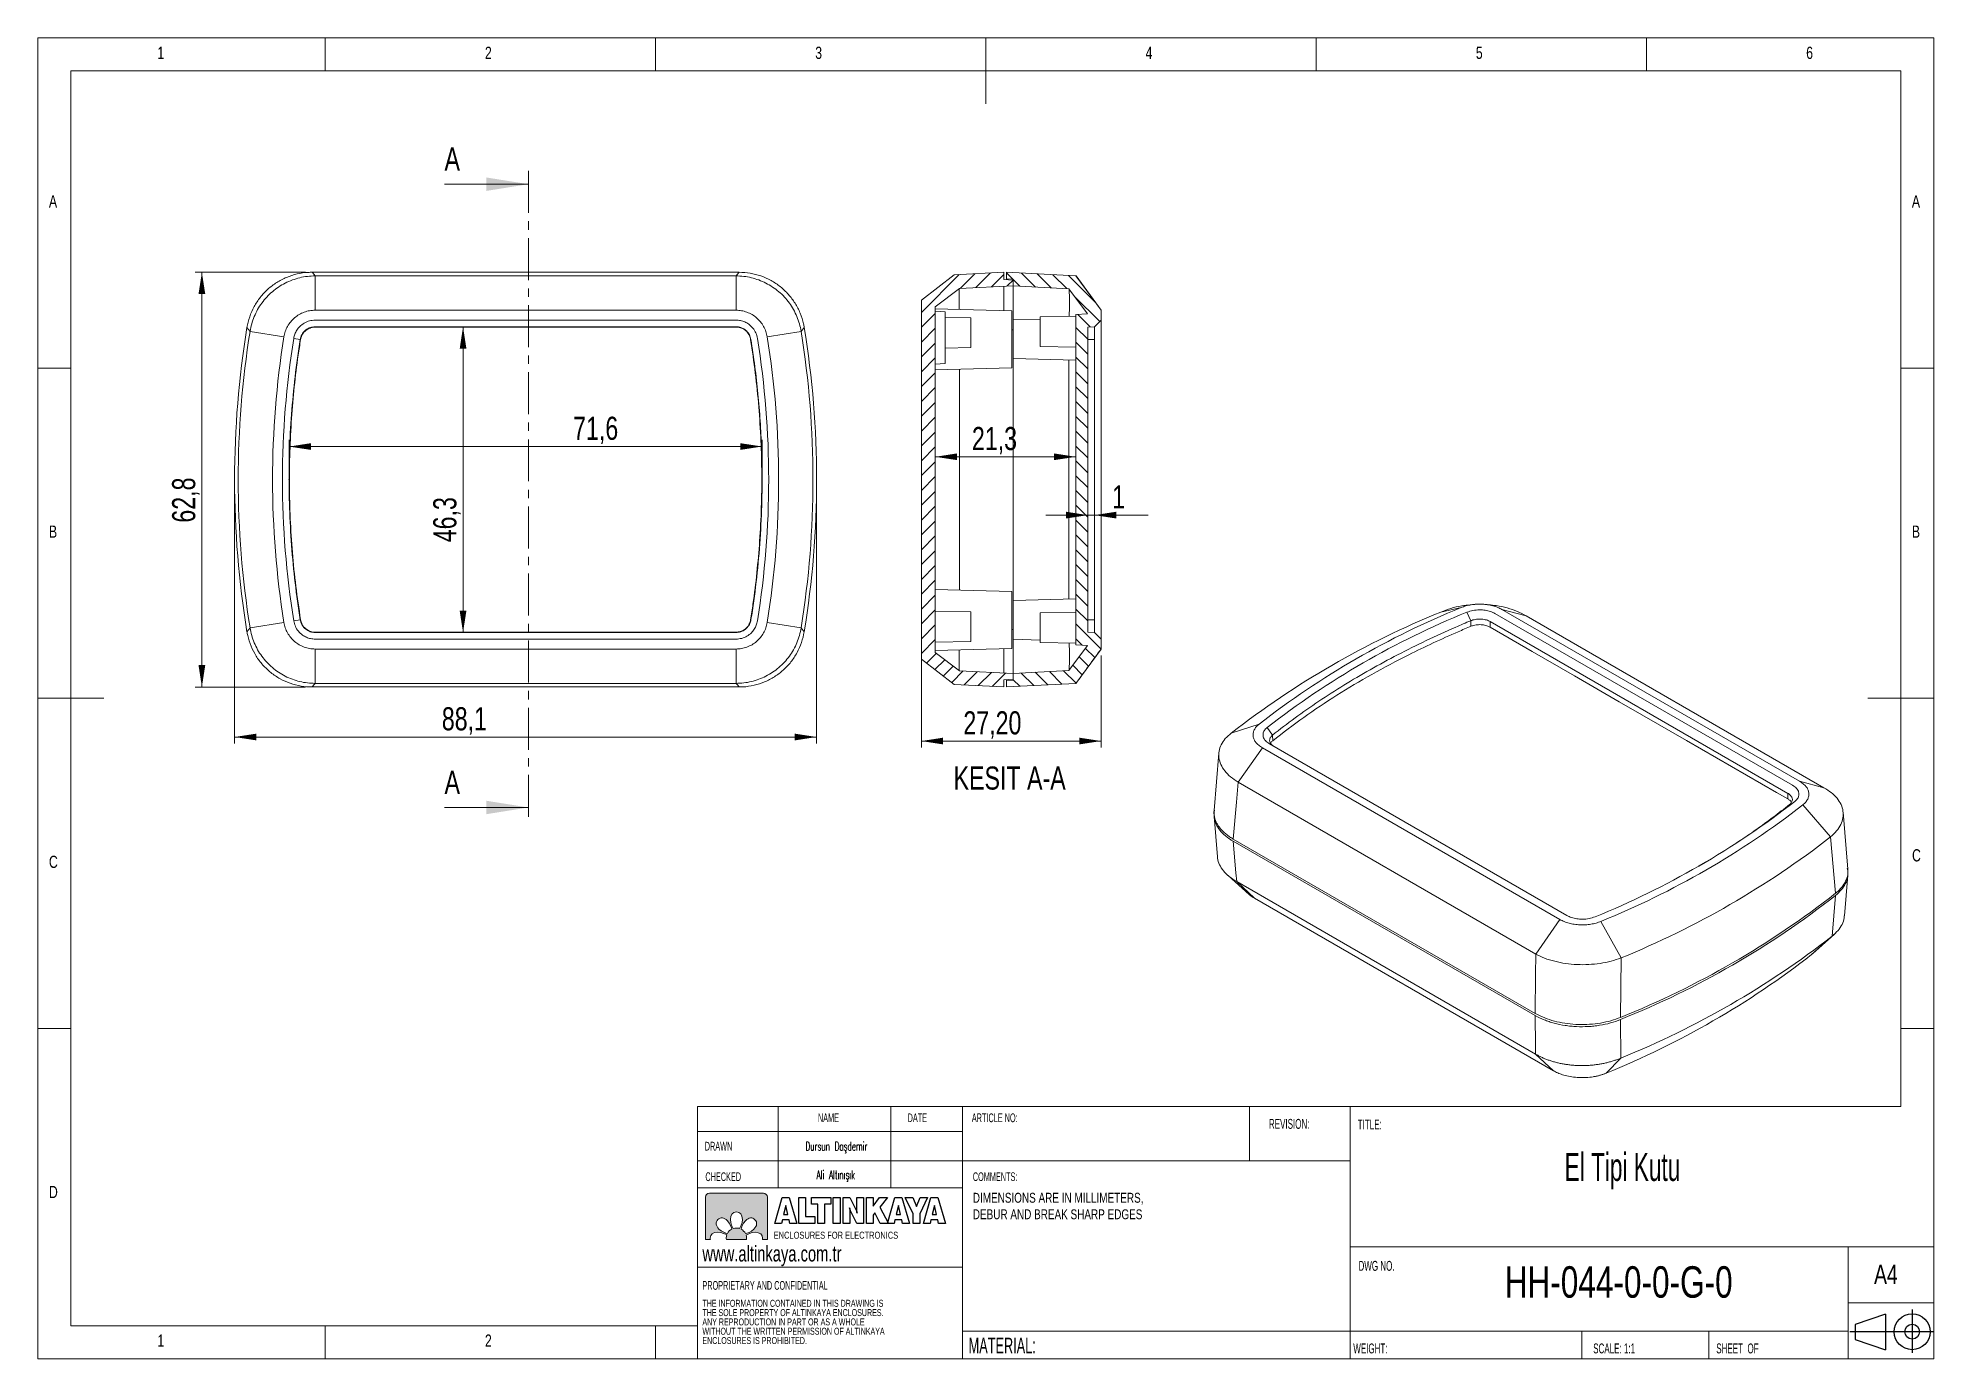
# Model space of a CAD drawing. Header units: millimetres. Extents: x 5 to 292, y 5 to 205.
import ezdxf

# ---------------------------------------------------------------- set-up
doc = ezdxf.new("R2010")
doc.units = ezdxf.units.MM
doc.header["$PDSIZE"] = -1
doc.linetypes.add('CENTER', pattern=[10.16, 6.35, -1.27, 1.27, -1.27])
doc.layers.add('FORMAT', color=7, linetype='Continuous')
doc.layers.add('LAYER2', color=1, linetype='Continuous')
doc.layers.add('LAYER1', color=7, linetype='Continuous', lineweight=15)
doc.layers.add('LAYER_1', color=179, linetype='Continuous', lineweight=15)
doc.styles.add('SLDTEXTSTYLE0', font='TXT', dxfattribs={"width": 0.7})
doc.styles.add('SLDTEXTSTYLE1', font='TXT', dxfattribs={"width": 0.75})
doc.styles.add('SLDTEXTSTYLE2', font='TXT', dxfattribs={"width": 0.605})
doc.styles.add('SLDTEXTSTYLE3', font='TXT', dxfattribs={"width": 0.605, "bigfont": 'bigfont'})
doc.dimstyles.new('SLDDIMSTYLE0', dxfattribs={"dimtxt": 3.5, "dimasz": 3.302, "dimexe": 0, "dimexo": 0.0625, "dimgap": 0.875, "dimtad": 1, "dimdec": 1, "dimrnd": 1e-09, "dimzin": 12, "dimdsep": 46, "dimtxsty": 'SLDTEXTSTYLE1', "dimsah": 1, "dimcen": 0.09, "dimadec": 0, "dimazin": 3, "dimtfac": 1, "dimtdec": 1, "dimtofl": 0, "dimtmove": 0, "dimatfit": 3, "dimfxl": 1, "dimfrac": 2, "dimtolj": 1, "dimtzin": 12, "dimarcsym": 0})
doc.dimstyles.new('SLDDIMSTYLE1', dxfattribs={"dimtxt": 3.5, "dimasz": 3.302, "dimexe": 0, "dimexo": 0.0625, "dimgap": 0.875, "dimtad": 1, "dimrnd": 1e-09, "dimzin": 12, "dimdsep": 46, "dimtxsty": 'SLDTEXTSTYLE1', "dimsah": 1, "dimcen": 0.09, "dimadec": 0, "dimazin": 3, "dimtfac": 1, "dimtmove": 0, "dimatfit": 0, "dimfxl": 1, "dimfrac": 2, "dimtolj": 1, "dimtzin": 12, "dimarcsym": 0})
doc.dimstyles.new('SLDDIMSTYLE2', dxfattribs={"dimtxt": 3.5, "dimasz": 3.302, "dimexe": 0, "dimexo": 0.0625, "dimgap": 0.875, "dimtad": 1, "dimrnd": 1e-09, "dimzin": 12, "dimdsep": 46, "dimtxsty": 'SLDTEXTSTYLE1', "dimsah": 1, "dimcen": 0.09, "dimadec": 0, "dimazin": 3, "dimtfac": 1, "dimtofl": 0, "dimtmove": 0, "dimatfit": 3, "dimfxl": 1, "dimfrac": 2, "dimtolj": 1, "dimtzin": 12, "dimarcsym": 0})

msp = doc.modelspace()

# ---------------------------------------------------------------- texts
at = {"color": 7, "linetype": 'Continuous', "lineweight": 0, "attachment_point": 1}
for s, insert, char_height, style in [('1', (23.083, 203.668), 1.852, 'SLDTEXTSTYLE1'), ('2', (72.667, 203.668), 1.852, 'SLDTEXTSTYLE1'), ('3', (122.667, 203.668), 1.852, 'SLDTEXTSTYLE1'), ('4', (172.667, 203.668), 1.852, 'SLDTEXTSTYLE1'), ('5', (222.667, 203.668), 1.852, 'SLDTEXTSTYLE1'), ('6', (272.667, 203.668), 1.852, 'SLDTEXTSTYLE1'), ('A', (6.667, 181.168), 1.852, 'SLDTEXTSTYLE1'), ('A', (288.667, 181.168), 1.852, 'SLDTEXTSTYLE1'), ('B', (6.667, 131.168), 1.852, 'SLDTEXTSTYLE1'), ('B', (288.667, 131.168), 1.852, 'SLDTEXTSTYLE1'), ('C', (6.667, 81.168), 1.852, 'SLDTEXTSTYLE1'), ('C', (288.693, 82.15), 1.852, 'SLDTEXTSTYLE1'), ('D', (6.667, 31.168), 1.852, 'SLDTEXTSTYLE1'), ('www.altinkaya.com.tr', (105.583, 22.104), 2.38125, 'SLDTEXTSTYLE0'), ('1', (23.083, 8.668), 1.852, 'SLDTEXTSTYLE1'), ('2', (72.667, 8.668), 1.852, 'SLDTEXTSTYLE1')]:
    msp.add_mtext(s, dxfattribs=dict(at, insert=insert, char_height=char_height, style=style))
at = {"color": 7, "linetype": 'Continuous', "char_height": 3.5, "attachment_point": 1, "style": 'SLDTEXTSTYLE1'}
for insert in [(66.546, 188.407), (66.546, 94.029)]:
    msp.add_mtext('A', dxfattribs=dict(at, insert=insert))
at = {"layer": 'LAYER1'}
for s, insert, char_height, attachment_point, style in [('NAME', (123.069, 42.143), 1.3229, 1, 'SLDTEXTSTYLE2'), ('DATE', (136.647, 42.143), 1.3229, 1, 'SLDTEXTSTYLE2'), ('ARTICLE NO:', (146.369, 42.143), 1.32292, 1, 'SLDTEXTSTYLE2'), ('REVISION:', (191.342, 41.311), 1.5, 1, 'SLDTEXTSTYLE2'), ('TITLE:', (204.784, 41.223), 1.5, 1, 'SLDTEXTSTYLE2'), ('DRAWN', (105.936, 37.846), 1.3229, 1, 'SLDTEXTSTYLE2'), ('Dursun Daşdemir', (125.882, 37.837), 1.32292, 2, 'SLDTEXTSTYLE3'), ('El Tipi Kutu', (244.859, 36.153), 4.23333, 2, 'SLDTEXTSTYLE2'), ('CHECKED', (106.036, 33.226), 1.3229, 1, 'SLDTEXTSTYLE2'), ('Ali Altınışık', (125.777, 33.525), 1.32292, 2, 'SLDTEXTSTYLE3'), ('COMMENTS:', (146.518, 33.226), 1.3229, 1, 'SLDTEXTSTYLE2'), ('DWG NO.', (204.902, 19.813), 1.5, 1, 'SLDTEXTSTYLE2'), ('HH-044-0-0-G-0', (244.284, 19.001), 4.7625, 2, 'SLDTEXTSTYLE1'), ('A4', (282.949, 19.245), 2.9104, 1, 'SLDTEXTSTYLE1'), ('PROPRIETARY AND CONFIDENTIAL', (105.583, 16.762), 1.32292, 1, 'SLDTEXTSTYLE2'), ('MATERIAL:', (145.883, 8.185), 2.3813, 1, 'SLDTEXTSTYLE2'), ('WEIGHT:', (204.111, 7.305), 1.4986, 1, 'SLDTEXTSTYLE2'), ('SCALE: 1:1', (240.427, 7.307), 1.5, 1, 'SLDTEXTSTYLE2'), ('SHEET  OF', (259.057, 7.307), 1.5, 1, 'SLDTEXTSTYLE2')]:
    msp.add_mtext(s, dxfattribs=dict(at, insert=insert, char_height=char_height, attachment_point=attachment_point, style=style))
at = {"layer": 'LAYER_1', "insert": (152.094, 94.676), "char_height": 3.5, "attachment_point": 2, "style": 'SLDTEXTSTYLE1'}
msp.add_mtext('KESIT A-A', dxfattribs=at)

# ---------------------------------------------------------------- blocks, each defined once
blk = doc.blocks.new('Block5')
at = {"layer": 'FORMAT'}
for p, q in [((6.79, 7.34), (1.01, 5.34)), ((6.79, 7.34), (6.79, 0.54)), ((11.82, 8.19), (11.82, 0)), ((0, 4.03), (15.88, 4.03)), ((1.01, 5.34), (1.01, 2.54)), ((1.01, 2.54), (6.79, 0.54))]:
    blk.add_line(p, q, dxfattribs=at)
for radius in [3.4, 1.4]:
    blk.add_circle((11.82, 3.99), radius, dxfattribs=at)
blk = doc.blocks.new('Block6')
at = {"layer": 'FORMAT', "color": 250}
for p, q in [((0, 0), (1.27, 4.36)), ((1.27, 4.36), (2.44, 4.36)), ((2.44, 4.36), (3.71, 0)), ((4.04, 0), (4.04, 4.36)), ((4.04, 4.36), (5.2, 4.36)), ((5.2, 4.36), (5.2, 1.16)), ((6.19, 3.21), (6.19, 4.36)), ((6.19, 4.36), (9.41, 4.36)), ((7.23, 3.21), (6.19, 3.21)), ((7.23, 0), (7.23, 3.21)), ((9.41, 3.21), (8.39, 3.21)), ((8.39, 3.21), (8.39, 0)), ((9.41, 4.36), (9.41, 3.21)), ((9.82, 0), (9.82, 4.36)), ((9.82, 4.36), (11, 4.36)), ((11, 4.36), (11, 0)), ((11.52, 0), (11.52, 4.36)), ((11.52, 4.36), (12.62, 4.36)), ((12.62, 4.36), (13.64, 2.33)), ((13.82, 2.3), (13.82, 4.36)), ((13.82, 4.36), (14.92, 4.36)), ((14.92, 4.36), (14.92, 0)), ((15.42, 0), (15.42, 4.36)), ((15.42, 4.36), (16.57, 4.36)), ((16.57, 4.36), (16.57, 2.92)), ((16.57, 2.92), (17.61, 4.36)), ((17.61, 4.36), (18.96, 4.36)), ((18.96, 4.36), (17.67, 2.75)), ((18.94, 0), (20.21, 4.36)), ((20.21, 4.36), (21.38, 4.36)), ((21.38, 4.36), (22.65, 0)), ((23.27, 1.61), (21.94, 4.36)), ((21.94, 4.36), (23.22, 4.36)), ((23.22, 4.36), (23.84, 2.87)), ((23.84, 2.87), (24.47, 4.36)), ((25.72, 4.36), (24.42, 1.61)), ((24.47, 4.36), (25.72, 4.36)), ((25, 0), (26.27, 4.36)), ((26.27, 4.36), (27.44, 4.36)), ((27.44, 4.36), (28.71, 0)), ((1.14, 0), (0, 0)), ((1.28, 0.58), (1.14, 0)), ((2.43, 0.58), (1.28, 0.58)), ((1.86, 3), (1.49, 1.49)), ((1.49, 1.49), (2.22, 1.49)), ((2.22, 1.49), (1.86, 3)), ((2.56, 0), (2.43, 0.58)), ((3.71, 0), (2.56, 0)), ((6.77, 0), (4.04, 0)), ((5.2, 1.16), (6.77, 1.16)), ((6.77, 1.16), (6.77, 0)), ((8.39, 0), (7.23, 0)), ((11, 0), (9.82, 0)), ((12.62, 0), (11.52, 0)), ((12.62, 2.04), (12.62, 0)), ((13.82, 0), (12.8, 2.01)), ((14.92, 0), (13.82, 0)), ((16.57, 0), (15.42, 0)), ((16.86, 1.75), (16.57, 1.39)), ((16.57, 1.39), (16.57, 0)), ((17.74, 0), (16.86, 1.75)), ((17.67, 2.75), (19.12, 0)), ((19.12, 0), (17.74, 0)), ((20.08, 0), (18.94, 0)), ((20.22, 0.58), (20.08, 0)), ((21.37, 0.58), (20.22, 0.58)), ((20.8, 3), (20.43, 1.49)), ((20.43, 1.49), (21.16, 1.49)), ((21.16, 1.49), (20.8, 3)), ((21.5, 0), (21.37, 0.58)), ((22.65, 0), (21.5, 0)), ((23.27, 0), (23.27, 1.61)), ((24.42, 0), (23.27, 0)), ((24.42, 1.61), (24.42, 0)), ((26.14, 0), (25, 0)), ((26.28, 0.58), (26.14, 0)), ((27.43, 0.58), (26.28, 0.58)), ((26.86, 3), (26.49, 1.49)), ((26.49, 1.49), (27.21, 1.49)), ((27.21, 1.49), (26.86, 3)), ((27.56, 0), (27.43, 0.58)), ((28.71, 0), (27.56, 0))]:
    blk.add_line(p, q, dxfattribs=at)
for points in [[(12.7, 2.26), (12.67, 2.37), (12.63, 2.5), (12.59, 2.64)], [(12.59, 2.64), (12.6, 2.56), (12.61, 2.48), (12.62, 2.4)], [(12.62, 2.4), (12.62, 2.31), (12.62, 2.19), (12.62, 2.04)], [(12.8, 2.01), (12.77, 2.07), (12.74, 2.16), (12.7, 2.26)], [(13.64, 2.33), (13.67, 2.28), (13.7, 2.19), (13.73, 2.09)], [(13.73, 2.09), (13.77, 1.99), (13.81, 1.86), (13.85, 1.71)], [(13.82, 1.97), (13.82, 2.06), (13.82, 2.17), (13.82, 2.3)], [(13.85, 1.71), (13.84, 1.79), (13.83, 1.87), (13.82, 1.97)]]:
    blk.add_open_spline(points, degree=3, dxfattribs=at)
blk = doc.blocks.new('Block4')
at = {"color": 7, "linetype": 'Continuous', "lineweight": 0, "insert": (0.07, 1.37), "char_height": 1.3229, "attachment_point": 1, "style": 'SLDTEXTSTYLE0'}
blk.add_mtext('ENCLOSURES FOR ELECTRONICS', dxfattribs=at)
blk = doc.blocks.new('SW_NOTE_0')
at = {"layer": 'LAYER1', "color": 0, "char_height": 1.5, "attachment_point": 1, "style": 'SLDTEXTSTYLE1'}
for s, insert in [('DIMENSIONS ARE IN MILLIMETERS,', (0, 1.93)), ('DEBUR AND BREAK SHARP EDGES', (0, -0.57))]:
    blk.add_mtext(s, dxfattribs=dict(at, insert=insert))
blk = doc.blocks.new('SW_NOTE_1')
at = {"layer": 'LAYER1', "color": 0, "char_height": 1.0583, "attachment_point": 1, "style": 'SLDTEXTSTYLE2'}
for s, insert in [('THE INFORMATION CONTAINED IN THIS DRAWING IS', (0, 1.36)), ('ANY REPRODUCTION IN PART OR AS A WHOLE', (0, -1.46)), ('WITHOUT THE WRITTEN PERMISSION OF ALTINKAYA', (0, -2.87)), ('THE SOLE PROPERTY OF ALTINKAYA ENCLOSURES.', (0, -0.05)), ('ENCLOSURES IS PROHIBITED.', (0, -4.28))]:
    blk.add_mtext(s, dxfattribs=dict(at, insert=insert))
blk = doc.blocks.new('*D6')
at = {"layer": 'LAYER_1'}
for p, q in [((43.02, 139.11), (43.02, 144.12)), ((114.62, 139.11), (114.62, 144.13)), ((43.02, 143.12), (114.62, 143.13))]:
    blk.add_line(p, q, dxfattribs=at)
for points in [[(43.02, 143.12), (46.32, 142.62), (46.32, 143.63)], [(114.62, 143.13), (111.32, 143.63), (111.32, 142.62)]]:
    blk.add_solid(points, dxfattribs=at)
at = {"layer": 'LAYER_1', "insert": (86.01, 147.64, 0.1), "char_height": 3.5, "attachment_point": 1, "rotation": 0.0005, "style": 'SLDTEXTSTYLE1'}
blk.add_mtext('71,6', dxfattribs=at)
blk = doc.blocks.new('*D7')
at = {"layer": 'LAYER_1'}
for p, q in [((109.68, 161.26), (68.35, 161.27)), ((69.35, 161.27), (69.35, 114.96)), ((109.68, 114.96), (68.35, 114.96))]:
    blk.add_line(p, q, dxfattribs=at)
for points in [[(69.35, 161.27), (68.85, 157.96), (69.86, 157.96)], [(69.35, 114.96), (69.86, 118.27), (68.84, 118.27)]]:
    blk.add_solid(points, dxfattribs=at)
at = {"layer": 'LAYER_1', "insert": (64.84, 128.63, -1), "char_height": 3.5, "attachment_point": 1, "rotation": 89.9993, "style": 'SLDTEXTSTYLE1'}
blk.add_mtext('46,3', dxfattribs=at)
blk = doc.blocks.new('*D8')
at = {"layer": 'LAYER_1'}
for p, q in [((34.77, 137.11), (34.77, 98.14)), ((122.87, 137.11), (122.87, 98.14)), ((122.87, 99.14), (34.77, 99.14))]:
    blk.add_line(p, q, dxfattribs=at)
for points in [[(34.77, 99.14), (38.07, 98.63), (38.07, 99.65)], [(122.87, 99.14), (119.57, 99.65), (119.57, 98.63)]]:
    blk.add_solid(points, dxfattribs=at)
at = {"layer": 'LAYER_1', "insert": (66.14, 103.65, -1), "char_height": 3.5, "attachment_point": 1, "style": 'SLDTEXTSTYLE1'}
blk.add_mtext('88,1', dxfattribs=at)
blk = doc.blocks.new('*D9')
at = {"layer": 'LAYER_1'}
for p, q in [((45.5, 169.51), (28.82, 169.51)), ((29.82, 169.51), (29.82, 106.71)), ((45.5, 106.71), (28.82, 106.71))]:
    blk.add_line(p, q, dxfattribs=at)
for points in [[(29.82, 169.51), (29.31, 166.21), (30.33, 166.21)], [(29.82, 106.71), (30.33, 110.02), (29.31, 110.02)]]:
    blk.add_solid(points, dxfattribs=at)
at = {"layer": 'LAYER_1', "insert": (25.31, 131.6, -1), "char_height": 3.5, "attachment_point": 1, "rotation": 90, "style": 'SLDTEXTSTYLE1'}
blk.add_mtext('62,8', dxfattribs=at)
blk = doc.blocks.new('*D10')
at = {"layer": 'LAYER_1'}
blk.add_line((140.83, 141.57), (162.13, 141.57), dxfattribs=at)
for points in [[(140.83, 141.57), (144.13, 141.07), (144.13, 142.08)], [(162.13, 141.57), (158.82, 142.08), (158.82, 141.07)]]:
    blk.add_solid(points, dxfattribs=at)
at = {"layer": 'LAYER_1', "insert": (146.38, 146.09, 22.33), "char_height": 3.5, "attachment_point": 1, "style": 'SLDTEXTSTYLE1'}
blk.add_mtext('21,3', dxfattribs=at)
blk = doc.blocks.new('*D11')
at = {"layer": 'LAYER_1'}
for p, q in [((163.93, 132.74), (157.58, 132.74)), ((163.93, 132.74), (164.93, 132.74)), ((164.93, 132.74), (173.05, 132.74))]:
    blk.add_line(p, q, dxfattribs=at)
for points in [[(163.93, 132.74), (160.62, 133.25), (160.62, 132.23)], [(164.93, 132.74), (168.23, 132.23), (168.23, 133.25)]]:
    blk.add_solid(points, dxfattribs=at)
at = {"layer": 'LAYER_1', "insert": (167.62, 137.25, 22.33), "char_height": 3.5, "attachment_point": 1, "style": 'SLDTEXTSTYLE1'}
blk.add_mtext('1', dxfattribs=at)
blk = doc.blocks.new('*D12')
at = {"layer": 'LAYER_1'}
for p, q in [((138.73, 112.61), (138.73, 97.53)), ((165.93, 111.46), (165.93, 97.53)), ((138.73, 98.53), (165.93, 98.53))]:
    blk.add_line(p, q, dxfattribs=at)
for points in [[(138.73, 98.53), (142.03, 98.02), (142.03, 99.04)], [(165.93, 98.53), (162.62, 99.04), (162.62, 98.02)]]:
    blk.add_solid(points, dxfattribs=at)
at = {"layer": 'LAYER_1', "insert": (145.09, 103.04, 22.33), "char_height": 3.5, "attachment_point": 1, "style": 'SLDTEXTSTYLE1'}
blk.add_mtext('27,20', dxfattribs=at)

# ---------------------------------------------------------------- dimensions: what is measured, and where the dimension line sits
at = {"layer": 'LAYER_1'}
for base, p1, p2, angle, picture, middle in [((29.82, 106.714), (46.497, 169.514), (46.497, 106.714), 90, '*D9', (29.82, 137.552)), ((69.353, 114.963), (110.678, 161.265), (110.677, 114.963), 89.99926, '*D7', (69.353, 134.581)), ((114.621, 143.125), (43.019, 138.114), (114.621, 138.115), 0.00048, '*D6', (91.956, 143.125))]:
    dim = msp.add_linear_dim(base=base, p1=p1, p2=p2, angle=angle, dimstyle='SLDDIMSTYLE0', dxfattribs=at)
    dim.commit()
    dim.dimension.update_dxf_attribs({"geometry": picture, "text_midpoint": middle, "dimtype": 160})
for base, p1, p2, dimstyle, picture, middle in [((162.127, 141.573), (140.827, 164.27), (162.127, 163.12), 'SLDDIMSTYLE0', '*D10', (152.327, 141.573)), ((34.77, 99.142), (122.87, 138.114), (34.77, 138.114), 'SLDDIMSTYLE0', '*D8', (72.087, 99.142)), ((164.927, 132.743), (163.927, 115.015), (164.927, 116.886), 'SLDDIMSTYLE1', '*D11', (170.332, 132.743)), ((165.927, 98.527), (138.727, 113.614), (165.927, 112.463), 'SLDDIMSTYLE2', '*D12', (152.327, 98.527))]:
    dim = msp.add_linear_dim(base=base, p1=p1, p2=p2, dimstyle=dimstyle, dxfattribs=at)
    dim.commit()
    dim.dimension.update_dxf_attribs({"geometry": picture, "text_midpoint": middle, "dimtype": 160})

# ---------------------------------------------------------------- hatches: boundary and pattern name
at = {"linetype": 'Continuous', "lineweight": 0}
h = msp.add_hatch(dxfattribs=at)
h.set_pattern_fill('ANSI31', scale=0.5, style=0)
h.paths.add_polyline_path([(138.727, 110.919), (143.72, 107.107), (151.227, 106.714), (151.227, 107.816), (152.627, 107.89), (152.627, 108.743), (144.478, 109.17), (140.827, 111.958), (140.827, 164.27), (144.478, 167.057), (152.627, 167.484), (152.627, 168.337), (151.227, 168.411), (151.227, 169.514), (143.72, 169.12), (138.727, 165.308)], flags=0)
h = msp.add_hatch(dxfattribs=at)
h.set_pattern_fill('ANSI31', scale=0.5, angle=90, style=0)
edge = h.paths.add_edge_path(flags=0)
edge.add_spline(control_points=[(164.927, 161.264), (165.09, 161.427), (165.252, 161.59), (165.415, 161.752), (165.5, 161.838), (165.586, 161.923), (165.671, 162.008), (165.756, 162.094), (165.842, 162.179), (165.927, 162.264)], knot_values=[0, 0, 0, 0, 0.0006904, 0.0006904, 0.0006904, 0.0010523, 0.0010523, 0.0010523, 0.0014142, 0.0014142, 0.0014142, 0.0014142], weights=[1, 1, 1, 1, 1, 1, 1, 1, 1, 1], degree=3, periodic=0)
edge.add_line((165.927, 162.264), (165.927, 163.764))
edge.add_line((165.927, 163.764), (162.132, 168.963))
edge.add_line((162.132, 168.963), (151.627, 169.514))
edge.add_line((151.627, 169.514), (151.627, 168.514))
edge.add_line((151.627, 168.514), (152.627, 168.461))
edge.add_line((152.627, 168.461), (152.627, 167.458))
edge.add_line((152.627, 167.458), (161.077, 167.016))
edge.add_line((161.077, 167.016), (163.855, 163.211))
edge.add_spline(control_points=[(163.855, 163.211), (163.617, 163.198), (163.379, 163.186), (163.141, 163.173), (162.803, 163.156), (162.465, 163.138), (162.127, 163.12)], knot_values=[0.0000105, 0.0000105, 0.0000105, 0.0000105, 0.0007248, 0.0007248, 0.0007248, 0.0017407, 0.0017407, 0.0017407, 0.0017407], weights=[1, 1, 1, 1, 1, 1, 1], degree=3, periodic=0)
edge.add_line((162.127, 163.12), (162.127, 113.107))
edge.add_spline(control_points=[(162.127, 113.107), (162.368, 113.094), (162.609, 113.082), (162.851, 113.069), (163.185, 113.052), (163.52, 113.034), (163.855, 113.016)], knot_values=[0, 0, 0, 0, 0.0007249, 0.0007249, 0.0007249, 0.0017302, 0.0017302, 0.0017302, 0.0017302], weights=[1, 1, 1, 1, 1, 1, 1], degree=3, periodic=0)
edge.add_line((163.855, 113.016), (161.077, 109.212))
edge.add_line((161.077, 109.212), (152.627, 108.769))
edge.add_line((152.627, 108.769), (152.627, 107.766))
edge.add_line((152.627, 107.766), (151.627, 107.714))
edge.add_line((151.627, 107.714), (151.627, 106.714))
edge.add_line((151.627, 106.714), (162.132, 107.264))
edge.add_line((162.132, 107.264), (165.927, 112.463))
edge.add_line((165.927, 112.463), (165.927, 113.963))
edge.add_spline(control_points=[(165.927, 113.963), (165.764, 114.126), (165.601, 114.288), (165.439, 114.451), (165.353, 114.536), (165.268, 114.622), (165.183, 114.707), (165.098, 114.792), (165.012, 114.878), (164.927, 114.963)], knot_values=[0, 0, 0, 0, 0.0006904, 0.0006904, 0.0006904, 0.0010523, 0.0010523, 0.0010523, 0.0014142, 0.0014142, 0.0014142, 0.0014142], weights=[1, 1, 1, 1, 1, 1, 1, 1, 1, 1], degree=3, periodic=0)
edge.add_line((164.927, 114.963), (163.927, 115.015))
edge.add_line((163.927, 115.015), (163.927, 161.212))
edge.add_line((163.927, 161.212), (164.927, 161.264))
at = {"layer": 'LAYER2'}
h = msp.add_hatch(color=256, dxfattribs=at)
edge = h.paths.add_edge_path(flags=0)
edge.add_spline(control_points=[(106.639, 30.053), (106.317, 30.053), (106.054, 29.79), (106.054, 29.468)], knot_values=[0.9444444, 0.9444444, 0.9444444, 0.9444444, 1, 1, 1, 1], weights=[1, 1, 1, 1], degree=3, periodic=0)
edge.add_line((106.054, 29.468), (106.054, 23.031))
edge.add_line((106.054, 23.031), (106.792, 23.031))
edge.add_spline(control_points=[(106.792, 23.031), (106.775, 23.102), (106.767, 23.178), (106.767, 23.259)], knot_values=[0.7777778, 0.7777778, 0.7777778, 0.7777778, 0.8333333, 0.8333333, 0.8333333, 0.8333333], weights=[1, 1, 1, 1], degree=3, periodic=0)
edge.add_spline(control_points=[(106.767, 23.259), (106.765, 23.823), (107.187, 24.145), (107.895, 24.158)], knot_values=[0.7222222, 0.7222222, 0.7222222, 0.7222222, 0.7777778, 0.7777778, 0.7777778, 0.7777778], weights=[1, 1, 1, 1], degree=3, periodic=0)
edge.add_spline(control_points=[(107.895, 24.158), (108.515, 24.169), (109.131, 23.823), (109.274, 23.737)], knot_values=[0.6666667, 0.6666667, 0.6666667, 0.6666667, 0.7222222, 0.7222222, 0.7222222, 0.7222222], weights=[1, 1, 1, 1], degree=3, periodic=0)
edge.add_spline(control_points=[(109.274, 23.737), (109.224, 23.585), (109.196, 23.423), (109.196, 23.254)], knot_values=[0.6111111, 0.6111111, 0.6111111, 0.6111111, 0.6666667, 0.6666667, 0.6666667, 0.6666667], weights=[1, 1, 1, 1], degree=3, periodic=0)
edge.add_spline(control_points=[(109.196, 23.254), (109.196, 23.178), (109.202, 23.104), (109.212, 23.031)], knot_values=[0.5555556, 0.5555556, 0.5555556, 0.5555556, 0.6111111, 0.6111111, 0.6111111, 0.6111111], weights=[1, 1, 1, 1], degree=3, periodic=0)
edge.add_line((109.212, 23.031), (112.257, 23.031))
edge.add_spline(control_points=[(112.257, 23.031), (112.267, 23.104), (112.273, 23.178), (112.273, 23.254)], knot_values=[0.4444444, 0.4444444, 0.4444444, 0.4444444, 0.5, 0.5, 0.5, 0.5], weights=[1, 1, 1, 1], degree=3, periodic=0)
edge.add_spline(control_points=[(112.273, 23.254), (112.273, 23.42), (112.247, 23.58), (112.198, 23.729)], knot_values=[0.3888889, 0.3888889, 0.3888889, 0.3888889, 0.4444444, 0.4444444, 0.4444444, 0.4444444], weights=[1, 1, 1, 1], degree=3, periodic=0)
edge.add_spline(control_points=[(112.198, 23.729), (112.345, 23.817), (112.958, 24.16), (113.575, 24.148)], knot_values=[0.3333333, 0.3333333, 0.3333333, 0.3333333, 0.3888889, 0.3888889, 0.3888889, 0.3888889], weights=[1, 1, 1, 1], degree=3, periodic=0)
edge.add_spline(control_points=[(113.575, 24.148), (114.283, 24.135), (114.704, 23.813), (114.702, 23.249)], knot_values=[0.2777778, 0.2777778, 0.2777778, 0.2777778, 0.3333333, 0.3333333, 0.3333333, 0.3333333], weights=[1, 1, 1, 1], degree=3, periodic=0)
edge.add_spline(control_points=[(114.702, 23.249), (114.702, 23.172), (114.695, 23.099), (114.679, 23.031)], knot_values=[0.2222222, 0.2222222, 0.2222222, 0.2222222, 0.2777778, 0.2777778, 0.2777778, 0.2777778], weights=[1, 1, 1, 1], degree=3, periodic=0)
edge.add_line((114.679, 23.031), (115.416, 23.031))
edge.add_line((115.416, 23.031), (115.416, 29.468))
edge.add_spline(control_points=[(115.416, 29.468), (115.416, 29.79), (115.153, 30.053), (114.83, 30.053)], knot_values=[0.0555556, 0.0555556, 0.0555556, 0.0555556, 0.1111111, 0.1111111, 0.1111111, 0.1111111], weights=[1, 1, 1, 1], degree=3, periodic=0)
edge.add_line((114.83, 30.053), (106.639, 30.053))
edge = h.paths.add_edge_path(flags=0)
edge.add_spline(control_points=[(111.218, 24.714), (111.066, 24.765), (110.904, 24.792), (110.735, 24.792)], knot_values=[0.6666667, 0.6666667, 0.6666667, 0.6666667, 0.8333333, 0.8333333, 0.8333333, 0.8333333], weights=[1, 1, 1, 1], degree=3, periodic=0)
edge.add_spline(control_points=[(110.735, 24.792), (110.569, 24.792), (110.409, 24.766), (110.259, 24.717)], knot_values=[0.8333333, 0.8333333, 0.8333333, 0.8333333, 1, 1, 1, 1], weights=[1, 1, 1, 1], degree=3, periodic=0)
edge.add_spline(control_points=[(110.259, 24.717), (110.171, 24.865), (109.829, 25.477), (109.84, 26.094)], knot_values=[0, 0, 0, 0, 0.1666667, 0.1666667, 0.1666667, 0.1666667], weights=[1, 1, 1, 1], degree=3, periodic=0)
edge.add_spline(control_points=[(109.84, 26.094), (109.854, 26.802), (110.175, 27.224), (110.74, 27.221)], knot_values=[0.1666667, 0.1666667, 0.1666667, 0.1666667, 0.3333333, 0.3333333, 0.3333333, 0.3333333], weights=[1, 1, 1, 1], degree=3, periodic=0)
edge.add_spline(control_points=[(110.74, 27.221), (111.304, 27.224), (111.625, 26.802), (111.639, 26.094)], knot_values=[0.3333333, 0.3333333, 0.3333333, 0.3333333, 0.5, 0.5, 0.5, 0.5], weights=[1, 1, 1, 1], degree=3, periodic=0)
edge.add_spline(control_points=[(111.639, 26.094), (111.65, 25.473), (111.304, 24.857), (111.218, 24.714)], knot_values=[0.5, 0.5, 0.5, 0.5, 0.6666667, 0.6666667, 0.6666667, 0.6666667], weights=[1, 1, 1, 1], degree=3, periodic=0)
edge = h.paths.add_edge_path(flags=0)
edge.add_spline(control_points=[(109.367, 25.9), (109.812, 25.471), (110.003, 24.792), (110.044, 24.629)], knot_values=[0.6, 0.6, 0.6, 0.6, 0.8, 0.8, 0.8, 0.8], weights=[1, 1, 1, 1], degree=3, periodic=0)
edge.add_spline(control_points=[(110.044, 24.629), (109.752, 24.481), (109.512, 24.243), (109.363, 23.952)], knot_values=[0.8, 0.8, 0.8, 0.8, 1, 1, 1, 1], weights=[1, 1, 1, 1], degree=3, periodic=0)
edge.add_spline(control_points=[(109.363, 23.952), (109.195, 23.994), (108.522, 24.186), (108.095, 24.629)], knot_values=[0, 0, 0, 0, 0.2, 0.2, 0.2, 0.2], weights=[1, 1, 1, 1], degree=3, periodic=0)
edge.add_spline(control_points=[(108.095, 24.629), (107.604, 25.139), (107.533, 25.664), (107.933, 26.062)], knot_values=[0.2, 0.2, 0.2, 0.2, 0.4, 0.4, 0.4, 0.4], weights=[1, 1, 1, 1], degree=3, periodic=0)
edge.add_spline(control_points=[(107.933, 26.062), (108.331, 26.462), (108.856, 26.392), (109.367, 25.9)], knot_values=[0.4, 0.4, 0.4, 0.4, 0.6, 0.6, 0.6, 0.6], weights=[1, 1, 1, 1], degree=3, periodic=0)
edge = h.paths.add_edge_path(flags=0)
edge.add_spline(control_points=[(113.381, 24.622), (112.952, 24.176), (112.273, 23.985), (112.11, 23.944)], knot_values=[0.6, 0.6, 0.6, 0.6, 0.8, 0.8, 0.8, 0.8], weights=[1, 1, 1, 1], degree=3, periodic=0)
edge.add_spline(control_points=[(112.11, 23.944), (111.962, 24.237), (111.724, 24.476), (111.433, 24.625)], knot_values=[0.8, 0.8, 0.8, 0.8, 1, 1, 1, 1], weights=[1, 1, 1, 1], degree=3, periodic=0)
edge.add_spline(control_points=[(111.433, 24.625), (111.475, 24.793), (111.667, 25.466), (112.11, 25.894)], knot_values=[0, 0, 0, 0, 0.2, 0.2, 0.2, 0.2], weights=[1, 1, 1, 1], degree=3, periodic=0)
edge.add_spline(control_points=[(112.11, 25.894), (112.62, 26.385), (113.145, 26.455), (113.543, 26.055)], knot_values=[0.2, 0.2, 0.2, 0.2, 0.4, 0.4, 0.4, 0.4], weights=[1, 1, 1, 1], degree=3, periodic=0)
edge.add_spline(control_points=[(113.543, 26.055), (113.943, 25.657), (113.872, 25.132), (113.381, 24.622)], knot_values=[0.4, 0.4, 0.4, 0.4, 0.6, 0.6, 0.6, 0.6], weights=[1, 1, 1, 1], degree=3, periodic=0)

# ---------------------------------------------------------------- linework, layer by layer
at = {"color": 7, "linetype": 'CENTER', "lineweight": 0}
msp.add_line((79.246, 184.85), (79.246, 86.471), dxfattribs=at)
at = {"color": 7, "linetype": 'Continuous', "lineweight": 0}
for p, q in [((66.546, 182.85), (79.246, 182.85)), ((66.546, 88.471), (79.246, 88.471))]:
    msp.add_line(p, q, dxfattribs=at)
at = {"color": 7, "linetype": 'Continuous', "lineweight": 15}
for p, q in [((111.144, 169.514), (46.497, 169.514)), ((151.227, 169.514), (143.72, 169.12)), ((151.227, 168.411), (151.227, 169.514)), ((151.627, 168.514), (151.627, 169.514)), ((151.627, 169.514), (162.132, 168.963)), ((46.965, 168.963), (46.965, 163.764)), ((46.965, 168.963), (110.675, 168.963)), ((110.675, 168.963), (110.675, 163.764)), ((143.72, 169.12), (138.727, 165.308)), ((143.718, 169.119), (138.727, 165.308)), ((144.478, 167.057), (140.827, 164.27)), ((152.627, 167.484), (144.478, 167.057)), ((151.227, 168.411), (152.627, 168.337)), ((152.627, 168.461), (151.627, 168.514)), ((152.627, 167.458), (152.627, 168.461)), ((152.627, 168.337), (152.627, 167.484)), ((152.627, 167.458), (161.077, 167.016)), ((163.855, 163.211), (161.077, 167.016)), ((165.927, 163.764), (162.132, 168.963)), ((165.927, 163.764), (162.139, 168.958)), ((110.675, 163.764), (46.965, 163.764)), ((138.727, 110.919), (138.727, 165.308)), ((140.827, 111.958), (140.827, 164.27)), ((152.427, 163.66), (140.827, 163.964)), ((142.327, 163.535), (140.827, 163.614)), ((152.427, 155.067), (152.427, 163.66)), ((165.927, 162.264), (165.927, 163.764)), ((37.104, 160.554), (36.641, 161.14)), ((110.678, 161.265), (46.963, 161.264)), ((46.963, 161.212), (46.963, 161.264)), ((110.677, 162.264), (46.964, 162.264)), ((110.678, 161.212), (110.678, 161.265)), ((120.999, 161.14), (120.536, 160.554)), ((142.327, 163.535), (142.327, 155.692)), ((146.227, 162.619), (142.327, 162.687)), ((146.227, 158.108), (146.227, 162.619)), ((156.727, 162.397), (152.627, 162.29)), ((152.627, 162.29), (152.627, 156.437)), ((162.127, 162.864), (156.727, 162.769)), ((156.727, 158.258), (156.727, 162.769)), ((163.855, 163.211), (162.127, 163.12)), ((162.127, 163.121), (163.854, 163.211)), ((162.127, 113.107), (162.127, 163.12)), ((163.927, 161.212), (164.927, 161.264)), ((164.927, 161.264), (163.927, 161.212)), ((163.927, 115.015), (163.927, 161.212)), ((165.927, 162.264), (164.927, 161.264)), ((164.927, 161.264), (164.927, 161.264)), ((37.104, 160.554), (42.238, 159.733)), ((43.719, 159.498), (44.707, 159.341)), ((44.759, 159.333), (44.707, 159.341)), ((112.882, 159.332), (112.934, 159.341)), ((115.402, 159.733), (120.536, 160.554)), ((142.327, 158.04), (146.227, 158.108)), ((156.727, 158.258), (162.127, 158.164)), ((163.927, 159.332), (164.927, 159.341)), ((165.927, 116.729), (165.927, 159.498)), ((140.827, 155.614), (142.327, 155.692)), ((140.827, 154.764), (152.427, 155.067)), ((152.627, 156.437), (162.127, 156.189)), ((152.627, 119.79), (152.627, 156.437)), ((161.077, 156.219), (161.077, 120.009)), ((144.478, 121.368), (144.478, 154.859)), ((152.427, 121.16), (140.827, 121.464)), ((152.427, 112.567), (152.427, 121.16)), ((146.227, 118.119), (140.827, 118.214)), ((146.227, 113.608), (146.227, 118.119)), ((162.127, 120.039), (152.627, 119.79)), ((152.627, 119.79), (152.627, 113.937)), ((162.127, 118.064), (156.727, 117.969)), ((156.727, 113.458), (156.727, 117.969)), ((217.379, 118.068), (220.428, 118.736)), ((221.309, 118.035), (221.897, 116.751)), ((222.516, 119.229), (221.822, 119.164)), ((270.611, 91.832), (225.559, 117.84)), ((271.671, 92.445), (226.621, 118.452)), ((230.297, 117.475), (226.621, 118.452)), ((36.641, 115.087), (37.104, 115.673)), ((37.104, 115.673), (42.238, 116.494)), ((43.719, 116.729), (44.707, 116.887)), ((44.759, 116.895), (44.707, 116.887)), ((46.962, 115.015), (46.962, 114.962)), ((46.962, 114.962), (110.677, 114.963)), ((110.677, 115.015), (110.677, 114.963)), ((112.882, 116.894), (112.934, 116.886)), ((115.402, 116.494), (120.536, 115.673)), ((120.536, 115.673), (120.999, 115.087)), ((163.927, 116.894), (164.927, 116.886)), ((164.927, 114.963), (163.927, 115.015)), ((163.927, 115.015), (164.927, 114.963)), ((164.927, 114.963), (165.927, 113.963)), ((221.928, 115.91), (221.897, 116.751)), ((224.815, 115.778), (224.852, 116.616)), ((269.906, 90.607), (224.852, 116.616)), ((230.297, 117.475), (275.347, 91.469)), ((46.963, 113.963), (110.676, 113.963)), ((46.965, 112.463), (46.965, 107.264)), ((46.965, 112.463), (110.675, 112.463)), ((110.675, 112.463), (110.675, 107.264)), ((140.827, 113.514), (146.227, 113.608)), ((140.827, 112.264), (152.427, 112.567)), ((140.827, 111.958), (144.478, 109.17)), ((152.627, 113.937), (156.727, 113.83)), ((156.727, 113.458), (162.127, 113.364)), ((161.077, 109.212), (163.855, 113.016)), ((162.127, 113.107), (163.855, 113.016)), ((162.127, 113.107), (163.855, 113.016)), ((162.132, 107.264), (165.927, 112.463)), ((165.927, 112.463), (165.927, 113.963)), ((138.727, 110.919), (143.718, 107.108)), ((138.727, 110.919), (143.72, 107.107)), ((144.478, 109.17), (152.627, 108.743)), ((161.077, 109.212), (152.627, 108.769)), ((46.497, 106.714), (111.144, 106.714)), ((110.675, 107.264), (46.965, 107.264)), ((143.72, 107.107), (151.227, 106.714)), ((152.627, 107.89), (151.227, 107.816)), ((151.227, 106.714), (151.227, 107.816)), ((151.627, 107.714), (152.627, 107.766)), ((151.627, 106.714), (151.627, 107.714)), ((162.132, 107.264), (151.627, 106.714)), ((152.627, 107.766), (152.627, 108.769)), ((152.627, 108.743), (152.627, 107.89)), ((185.643, 99.747), (189.854, 101.086)), ((191.067, 100.577), (191.877, 99.421)), ((191.405, 98.123), (236.457, 72.115)), ((191.919, 98.587), (191.877, 99.421)), ((183.769, 96.709), (183.04, 88.028)), ((190.346, 97.51), (186.67, 92.289)), ((190.346, 97.51), (235.395, 71.504)), ((231.719, 66.283), (186.67, 92.289)), ((275.347, 91.469), (271.671, 92.445)), ((269.869, 89.769), (269.906, 90.607)), ((183.042, 87.143), (183.563, 80.982)), ((272.163, 88.87), (276.374, 84.011)), ((278.973, 79.134), (278.245, 87.75)), ((185.949, 83.678), (231.661, 57.289)), ((185.949, 83.351), (231.661, 56.962)), ((277.115, 75.483), (276.374, 84.011)), ((185.154, 78.155), (188.373, 75.281)), ((256.333, 79.568), (257.481, 80.25)), ((278.456, 72.041), (278.976, 78.246)), ((278.958, 78.913), (278.868, 79.29)), ((186.464, 77.246), (231.703, 51.13)), ((189.159, 74.725), (186.464, 77.246)), ((234.398, 48.609), (189.159, 74.725)), ((276.585, 68.991), (277.115, 75.156)), ((235.395, 71.504), (231.719, 66.283)), ((241.588, 71.22), (244.638, 65.69)), ((273.496, 66.203), (276.585, 68.991)), ((273.687, 66.364), (276.951, 69.295)), ((273.669, 66.37), (273.496, 66.203)), ((244.638, 65.69), (244.551, 56.684)), ((244.551, 56.358), (244.613, 50.534)), ((234.398, 48.609), (231.703, 51.13)), ((242.381, 48.24), (244.613, 50.534))]:
    msp.add_line(p, q, dxfattribs=at)
at = {"color": 8, "linetype": 'Continuous', "lineweight": 15}
for p, q in [((152.627, 160.807), (152.427, 160.805)), ((152.627, 115.42), (152.427, 115.422))]:
    msp.add_line(p, q, dxfattribs=at)
at = {"color": 22, "linetype": 'Continuous', "lineweight": 0}
for p, q in [((106.054, 23.031), (106.054, 29.468)), ((106.639, 30.053), (114.83, 30.053)), ((115.416, 29.468), (115.416, 23.031)), ((106.792, 23.031), (106.054, 23.031)), ((112.257, 23.031), (109.212, 23.031)), ((115.416, 23.031), (114.679, 23.031))]:
    msp.add_line(p, q, dxfattribs=at)
at = {"color": 7, "linetype": 'Continuous', "lineweight": 15, "flags": 128}
for points in [[(46.497, 169.514), (46.8, 169.157), (46.965, 168.963)], [(110.675, 168.963), (110.84, 169.157), (111.144, 169.514)], [(110.678, 161.212), (108.275, 161.212), (98.662, 161.212), (89.048, 161.212), (79.435, 161.212), (74.629, 161.212), (65.016, 161.212), (55.989, 161.212), (46.963, 161.212)], [(46.962, 115.015), (49.365, 115.015), (58.979, 115.016), (68.592, 115.016), (78.205, 115.015), (83.012, 115.015), (92.625, 115.015), (101.651, 115.015), (110.677, 115.015)], [(269.869, 89.769), (268.169, 90.75), (261.371, 94.674), (254.574, 98.598), (247.776, 102.522), (244.377, 104.484), (237.58, 108.408), (231.197, 112.093), (224.815, 115.778)], [(46.965, 107.264), (46.8, 107.07), (46.497, 106.714)], [(111.144, 106.714), (110.84, 107.07), (110.675, 107.264)], [(186.67, 92.289), (186.416, 89.254), (185.949, 83.678)], [(185.949, 83.351), (186.354, 78.551), (186.464, 77.246)], [(231.661, 57.289), (231.699, 63.113), (231.719, 66.283)], [(231.703, 51.13), (231.694, 52.377), (231.661, 56.962)]]:
    msp.add_lwpolyline(points, dxfattribs=at)
at = {"color": 7, "linetype": 'Continuous', "lineweight": 15}
for centre, radius, start, end in [((177.372, 138.114), 142.601, 170.70762, 189.29238), ((-19.731, 138.114), 142.601, 350.70762, 9.29238), ((177.372, 138.114), 142.051, 170.91051, 189.08949), ((177.372, 138.114), 136.852, 170.91051, 189.08949), ((177.372, 138.114), 135.352, 170.90971, 189.09014), ((-19.731, 138.114), 135.352, 350.90971, 9.09014), ((-19.731, 138.114), 136.852, 350.91051, 9.08949), ((-19.731, 138.114), 142.051, 350.91051, 9.08949), ((268.111, -6.461), 134.466, 112.16586, 127.82876), ((268.84, -0.431), 128.626, 112.10952, 127.8851), ((269.189, 0.173), 127.216, 112.10883, 127.88566), ((192.827, 189.782), 127.216, 292.10883, 307.88566), ((193.177, 190.387), 128.626, 292.10952, 307.8851), ((193.905, 190.219), 134.466, 292.16586, 307.82876), ((194.99, 180.139), 133.032, 291.87295, 308.12167), ((194.99, 179.813), 133.032, 291.87295, 308.12167), ((194.903, 173.564), 132.693, 292.00103, 307.99359), ((193.531, 168.79), 130.072, 292.05891, 307.93571)]:
    msp.add_arc(centre, radius, start, end, dxfattribs=at)
for points, knots in [([(36.641, 161.14), (36.76, 161.69), (36.996, 162.789), (37.692, 164.335), (38.622, 165.745), (39.777, 166.981), (41.124, 168.001), (42.621, 168.785), (44.229, 169.298), (45.541, 169.496), (46.299, 169.51), (46.497, 169.514)], [0, 0, 0, 0, 0.1197882, 0.2395753, 0.3593707, 0.4791656, 0.5988271, 0.7184889, 0.8381272, 0.9577665, 1, 1, 1, 1]), ([(111.144, 169.514), (111.705, 169.486), (112.828, 169.43), (114.467, 168.993), (116.009, 168.303), (117.415, 167.363), (118.638, 166.197), (119.654, 164.847), (120.42, 163.343), (120.827, 162.08), (120.963, 161.334), (120.999, 161.14)], [0, 0, 0, 0, 0.1197882, 0.2395753, 0.3593707, 0.4791656, 0.598827, 0.7184888, 0.8381271, 0.9577665, 1, 1, 1, 1]), ([(37.104, 160.554), (37.18, 160.939), (37.331, 161.708), (37.727, 162.817), (38.24, 163.875), (38.877, 164.865), (39.624, 165.774), (40.473, 166.589), (41.412, 167.299), (42.427, 167.893), (43.506, 168.366), (44.632, 168.706), (45.79, 168.922), (46.574, 168.949), (46.965, 168.963)], [0, 0, 0, 0, 0.0833268, 0.16665039, 0.24997209, 0.33329323, 0.41661512, 0.49993907, 0.58326641, 0.66659846, 0.74993652, 0.83328192, 0.91663598, 1, 1, 1, 1]), ([(110.675, 168.963), (111.066, 168.949), (111.849, 168.922), (113.007, 168.706), (114.133, 168.366), (115.211, 167.894), (116.227, 167.3), (117.166, 166.59), (118.015, 165.775), (118.763, 164.866), (119.4, 163.876), (119.913, 162.818), (120.309, 161.708), (120.46, 160.939), (120.536, 160.554)], [0, 0, 0, 0, 0.0833215, 0.16664077, 0.2499591, 0.33327784, 0.41659828, 0.49992175, 0.58324958, 0.66658306, 0.74992353, 0.8332723, 0.91663068, 1, 1, 1, 1]), ([(144.445, 163.869), (144.445, 163.943), (144.442, 164.246), (144.438, 164.682), (144.437, 165.18), (144.439, 165.596), (144.442, 165.905), (144.444, 166.128), (144.446, 166.285), (144.448, 166.428), (144.45, 166.555), (144.453, 166.721), (144.458, 166.893), (144.464, 167.018), (144.471, 167.041), (144.474, 167.051)], [0, 0, 0, 0, 0.0383778, 0.1554366, 0.2503052, 0.3448348, 0.4403424, 0.4885146, 0.5373346, 0.5862497, 0.6353565, 0.6812367, 0.7968512, 0.9141526, 1, 1, 1, 1]), ([(151.627, 168.514), (151.627, 168.508), (151.627, 168.501), (151.627, 168.412), (151.627, 168.39)], [0, 0, 0, 0, 0.7476431, 1, 1, 1, 1]), ([(152.627, 167.458), (152.627, 167.448), (152.627, 167.429), (152.627, 167.272), (152.627, 167.025), (152.627, 166.678), (152.627, 166.242), (152.627, 165.721), (152.627, 165.119), (152.627, 164.448), (152.627, 163.713), (152.627, 163.002), (152.627, 162.522), (152.627, 162.321)], [0, 0, 0, 0, 0.0932324, 0.1867613, 0.2799928, 0.3732306, 0.4667663, 0.5600037, 0.6531373, 0.7465681, 0.8397019, 0.9328175, 1, 1, 1, 1]), ([(152.627, 162.321), (152.627, 162.351), (152.627, 162.597), (152.627, 162.935), (152.627, 163.508), (152.627, 164.078), (152.627, 164.696), (152.627, 165.129), (152.627, 165.57), (152.627, 165.99), (152.627, 166.412), (152.627, 166.687), (152.627, 166.947), (152.627, 167.17), (152.627, 167.35), (152.627, 167.432), (152.627, 167.454), (152.627, 167.458)], [0, 0, 0, 0, 0.0106511, 0.0860085, 0.1239186, 0.2248204, 0.3084717, 0.3838376, 0.4217529, 0.5224918, 0.6060057, 0.6812453, 0.7190965, 0.8197796, 0.9032427, 0.9784331, 1, 1, 1, 1]), ([(161.083, 167.01), (161.084, 167.009), (161.088, 167.006), (161.095, 166.976), (161.103, 166.91), (161.111, 166.79), (161.118, 166.627), (161.124, 166.418), (161.13, 166.162), (161.134, 165.857), (161.137, 165.506), (161.139, 165.093), (161.137, 164.618), (161.133, 164.071), (161.127, 163.483), (161.122, 163.057), (161.119, 162.846)], [0, 0, 0, 0, 0.0182716, 0.0636589, 0.1334372, 0.2035876, 0.2748987, 0.3466079, 0.4211192, 0.4960853, 0.5724765, 0.6493578, 0.7358479, 0.823051, 0.9125262, 1, 1, 1, 1]), ([(46.965, 163.764), (46.685, 163.75), (46.122, 163.722), (45.303, 163.489), (44.533, 163.131), (43.843, 162.639), (43.248, 162.035), (42.773, 161.333), (42.412, 160.561), (42.296, 160.008), (42.238, 159.733)], [0, 0, 0, 0, 0.1243714, 0.2499332, 0.3753704, 0.4999316, 0.6244737, 0.7497436, 0.875329, 1, 1, 1, 1]), ([(115.402, 159.733), (115.344, 160.008), (115.228, 160.56), (114.868, 161.331), (114.393, 162.034), (113.798, 162.638), (113.108, 163.13), (112.339, 163.489), (111.52, 163.723), (110.956, 163.75), (110.675, 163.764)], [0, 0, 0, 0, 0.1243714, 0.2499332, 0.3753704, 0.4999316, 0.6244737, 0.7497436, 0.875329, 1, 1, 1, 1]), ([(46.964, 162.264), (46.676, 162.242), (46.099, 162.197), (45.293, 161.849), (44.65, 161.356), (44.187, 160.773), (43.867, 160.165), (43.769, 159.721), (43.719, 159.498)], [0, 0, 0, 0, 0.1862878, 0.3727609, 0.5594766, 0.7060128, 0.8527213, 1, 1, 1, 1]), ([(46.963, 161.264), (46.717, 161.24), (46.218, 161.191), (45.535, 160.818), (45.012, 160.243), (44.773, 159.708), (44.718, 159.399), (44.707, 159.341)], [0, 0, 0, 0, 0.2285515, 0.4653096, 0.7067938, 0.9451993, 1, 1, 1, 1]), ([(46.963, 161.212), (46.76, 161.195), (46.311, 161.157), (45.66, 160.844), (45.123, 160.31), (44.844, 159.765), (44.778, 159.428), (44.759, 159.333)], [0, 0, 0, 0, 0.1933498, 0.4287064, 0.6722959, 0.9072947, 1, 1, 1, 1]), ([(113.921, 159.498), (113.853, 159.779), (113.718, 160.341), (113.247, 161.082), (112.659, 161.639), (112.009, 162.003), (111.359, 162.224), (110.905, 162.251), (110.677, 162.264)], [0, 0, 0, 0, 0.1862878, 0.3727609, 0.5594767, 0.7060128, 0.8527213, 1, 1, 1, 1]), ([(112.934, 159.341), (112.871, 159.579), (112.743, 160.064), (112.268, 160.68), (111.617, 161.106), (111.05, 161.257), (110.737, 161.264), (110.678, 161.265)], [0, 0, 0, 0, 0.2285448, 0.4652184, 0.7067789, 0.9452809, 1, 1, 1, 1]), ([(112.882, 159.332), (112.833, 159.53), (112.725, 159.967), (112.313, 160.561), (111.7, 161.007), (111.118, 161.196), (110.775, 161.209), (110.678, 161.212)], [0, 0, 0, 0, 0.1933357, 0.4285587, 0.6722846, 0.9072296, 1, 1, 1, 1]), ([(164.927, 159.341), (164.927, 159.381), (164.927, 159.501), (164.927, 159.698), (164.927, 159.889), (164.927, 160.033), (164.927, 160.164), (164.927, 160.317), (164.927, 160.488), (164.927, 160.64), (164.927, 160.772), (164.927, 160.886), (164.927, 160.986), (164.927, 161.059), (164.927, 161.126), (164.927, 161.176), (164.927, 161.2), (164.927, 161.208)], [0, 0, 0, 0, 0.044718, 0.1345284, 0.2248884, 0.270281, 0.310244, 0.3902285, 0.4701862, 0.5502192, 0.6212139, 0.6925156, 0.7641349, 0.8360431, 0.8763143, 0.9569137, 1, 1, 1, 1]), ([(165.927, 159.498), (165.927, 159.709), (165.927, 160.133), (165.927, 160.716), (165.927, 161.236), (165.927, 161.674), (165.927, 162.003), (165.927, 162.224), (165.927, 162.251), (165.927, 162.264)], [0, 0, 0, 0, 0.1399102, 0.279954, 0.4195257, 0.5597866, 0.7062196, 0.8528249, 1, 1, 1, 1]), ([(44.707, 159.341), (44.563, 158.404), (44.132, 155.59), (43.589, 150.874), (43.165, 145.193), (42.987, 139.498), (43.048, 133.811), (43.354, 128.14), (43.88, 122.494), (44.431, 118.756), (44.707, 116.887)], [0, 0, 0, 0, 0.066731, 0.2003356, 0.33394, 0.4675445, 0.6011489, 0.7340796, 0.8670694, 1, 1, 1, 1]), ([(44.759, 159.333), (44.637, 158.541), (44.27, 156.165), (43.784, 152.185), (43.356, 147.308), (43.107, 142.332), (43.043, 137.266), (43.17, 132.179), (43.496, 127.079), (44.004, 121.971), (44.507, 118.587), (44.759, 116.895)], [0, 0, 0, 0, 0.0563986, 0.1692818, 0.2821648, 0.4010118, 0.519901, 0.638748, 0.7591507, 0.8795973, 1, 1, 1, 1]), ([(112.882, 116.894), (113.004, 117.686), (113.371, 120.062), (113.856, 124.042), (114.284, 128.919), (114.534, 133.895), (114.597, 138.961), (114.47, 144.048), (114.144, 149.148), (113.636, 154.256), (113.133, 157.64), (112.882, 159.332)], [0, 0, 0, 0, 0.0563987, 0.1692818, 0.2821646, 0.4010118, 0.5199014, 0.6387486, 0.759151, 0.8795974, 1, 1, 1, 1]), ([(112.934, 116.886), (113.08, 117.84), (113.518, 120.703), (114.068, 125.503), (114.489, 131.285), (114.658, 137.084), (114.585, 142.326), (114.348, 147.007), (114.009, 151.127), (113.552, 155.242), (113.14, 157.974), (112.934, 159.341)], [0, 0, 0, 0, 0.0679224, 0.2037905, 0.3399113, 0.4757796, 0.6119014, 0.7086964, 0.8055829, 0.9027454, 1, 1, 1, 1]), ([(164.927, 116.886), (164.927, 117.84), (164.927, 120.067), (164.927, 123.584), (164.927, 127.433), (164.927, 131.29), (164.927, 135.153), (164.927, 139.019), (164.927, 142.972), (164.927, 147.008), (164.927, 151.128), (164.927, 155.243), (164.927, 157.975), (164.927, 159.341)], [0, 0, 0, 0, 0.0679208, 0.1585794, 0.2492566, 0.339915, 0.4305739, 0.5212515, 0.6119103, 0.7087489, 0.8055874, 0.9027937, 1, 1, 1, 1]), ([(217.379, 118.068), (217.873, 118.262), (218.861, 118.65), (220.38, 119.009), (221.393, 119.108), (221.826, 119.15)], [0, 0, 0, 0, 0.3642394, 0.728462, 1, 1, 1, 1]), ([(226.621, 118.452), (226.413, 118.56), (225.995, 118.779), (225.251, 119.018), (224.454, 119.186), (223.618, 119.267), (222.77, 119.263), (221.938, 119.171), (221.137, 119.003), (220.664, 118.825), (220.428, 118.736)], [0, 0, 0, 0, 0.1243714, 0.2499332, 0.3753704, 0.4999316, 0.6244737, 0.7497436, 0.875329, 1, 1, 1, 1]), ([(225.559, 117.84), (225.34, 117.948), (224.9, 118.165), (224.084, 118.353), (223.171, 118.42), (222.191, 118.337), (221.603, 118.136), (221.309, 118.035)], [0, 0, 0, 0, 0.186476, 0.3731374, 0.5600418, 0.7799113, 1, 1, 1, 1]), ([(224.595, 119.176), (224.448, 119.189), (224.163, 119.212), (223.968, 119.229), (223.874, 119.237)], [0, 0, 0, 0, 0.5166008, 1, 1, 1, 1]), ([(224.59, 119.158), (224.983, 119.127), (225.959, 119.047), (227.437, 118.707), (228.986, 118.19), (229.86, 117.713), (230.297, 117.475)], [0, 0, 0, 0, 0.1836637, 0.4557367, 0.7278455, 1, 1, 1, 1]), ([(46.497, 106.714), (45.943, 106.74), (44.82, 106.794), (43.189, 107.229), (41.638, 107.919), (40.239, 108.855), (39.006, 110.022), (37.996, 111.367), (37.222, 112.876), (36.815, 114.139), (36.677, 114.893), (36.641, 115.087)], [0, 0, 0, 0, 0.11807797, 0.23957573, 0.35765528, 0.47916661, 0.59711745, 0.7184904, 0.83642358, 0.9577685, 1, 1, 1, 1]), ([(46.965, 107.264), (46.574, 107.278), (45.791, 107.305), (44.633, 107.521), (43.507, 107.861), (42.429, 108.333), (41.413, 108.927), (40.475, 109.637), (39.625, 110.452), (38.878, 111.361), (38.241, 112.351), (37.727, 113.409), (37.331, 114.519), (37.18, 115.288), (37.104, 115.673)], [0, 0, 0, 0, 0.0833215, 0.1666408, 0.2499591, 0.3332778, 0.4165983, 0.4999218, 0.5832496, 0.6665831, 0.7499235, 0.8332723, 0.9166307, 1, 1, 1, 1]), ([(42.238, 116.494), (42.296, 116.219), (42.412, 115.668), (42.773, 114.896), (43.248, 114.193), (43.842, 113.589), (44.532, 113.097), (45.301, 112.738), (46.12, 112.504), (46.684, 112.477), (46.965, 112.463)], [0, 0, 0, 0, 0.1243714, 0.2499332, 0.3753704, 0.4999316, 0.6244737, 0.7497436, 0.875329, 1, 1, 1, 1]), ([(43.719, 116.73), (43.787, 116.449), (43.923, 115.886), (44.393, 115.146), (44.981, 114.588), (45.631, 114.224), (46.281, 114.003), (46.736, 113.976), (46.963, 113.963)], [0, 0, 0, 0, 0.1862878, 0.3727609, 0.5594767, 0.7060128, 0.8527213, 1, 1, 1, 1]), ([(44.707, 116.887), (44.77, 116.648), (44.896, 116.164), (45.371, 115.55), (46.019, 115.123), (46.587, 114.971), (46.902, 114.964), (46.962, 114.962)], [0, 0, 0, 0, 0.2286048, 0.4637819, 0.7054084, 0.943749, 1, 1, 1, 1]), ([(44.759, 116.895), (44.808, 116.697), (44.915, 116.262), (45.325, 115.669), (45.935, 115.223), (46.519, 115.031), (46.863, 115.018), (46.962, 115.015)], [0, 0, 0, 0, 0.1933748, 0.4268593, 0.6706774, 0.9054961, 1, 1, 1, 1]), ([(110.675, 112.463), (110.955, 112.477), (111.519, 112.505), (112.337, 112.738), (113.107, 113.096), (113.797, 113.588), (114.392, 114.192), (114.867, 114.894), (115.228, 115.666), (115.344, 116.219), (115.402, 116.494)], [0, 0, 0, 0, 0.1243714, 0.2499332, 0.3753704, 0.4999316, 0.6244737, 0.7497436, 0.875329, 1, 1, 1, 1]), ([(120.536, 115.673), (120.46, 115.288), (120.309, 114.52), (119.914, 113.41), (119.4, 112.352), (118.764, 111.362), (118.016, 110.453), (117.167, 109.638), (116.228, 108.928), (115.213, 108.334), (114.135, 107.861), (113.008, 107.521), (111.85, 107.305), (111.067, 107.278), (110.675, 107.264)], [0, 0, 0, 0, 0.0833268, 0.1666504, 0.2499721, 0.3332932, 0.4166151, 0.4999391, 0.5832664, 0.6665985, 0.7499365, 0.8332819, 0.916636, 1, 1, 1, 1]), ([(110.676, 113.963), (110.965, 113.985), (111.541, 114.031), (112.347, 114.378), (112.99, 114.871), (113.453, 115.455), (113.774, 116.062), (113.872, 116.506), (113.921, 116.729)], [0, 0, 0, 0, 0.1862878, 0.3727609, 0.5594766, 0.7060128, 0.8527213, 1, 1, 1, 1]), ([(110.677, 115.015), (110.88, 115.032), (111.329, 115.07), (111.98, 115.383), (112.517, 115.917), (112.796, 116.462), (112.863, 116.799), (112.882, 116.894)], [0, 0, 0, 0, 0.1933358, 0.4286756, 0.6722476, 0.9072174, 1, 1, 1, 1]), ([(110.677, 114.963), (110.923, 114.987), (111.422, 115.036), (112.105, 115.409), (112.628, 115.984), (112.867, 116.519), (112.923, 116.828), (112.934, 116.886)], [0, 0, 0, 0, 0.22854338, 0.46529306, 0.70676874, 0.94514402, 1, 1, 1, 1]), ([(120.999, 115.087), (120.881, 114.538), (120.644, 113.438), (119.949, 111.892), (119.018, 110.482), (117.864, 109.246), (116.516, 108.227), (115.019, 107.442), (113.411, 106.929), (112.1, 106.731), (111.341, 106.717), (111.144, 106.714)], [0, 0, 0, 0, 0.1197882, 0.2395753, 0.3593707, 0.4791656, 0.5988271, 0.7184889, 0.8381272, 0.9577665, 1, 1, 1, 1]), ([(164.927, 115.019), (164.927, 115.027), (164.927, 115.044), (164.927, 115.08), (164.927, 115.131), (164.927, 115.205), (164.927, 115.311), (164.927, 115.431), (164.927, 115.561), (164.927, 115.699), (164.927, 115.849), (164.927, 115.986), (164.927, 116.135), (164.927, 116.298), (164.927, 116.502), (164.927, 116.698), (164.927, 116.828), (164.927, 116.886)], [0, 0, 0, 0, 0.0461084, 0.0913195, 0.1313216, 0.2112446, 0.2908195, 0.3702057, 0.4408502, 0.5118203, 0.5831365, 0.6547628, 0.695039, 0.7755071, 0.8556577, 0.9356541, 1, 1, 1, 1]), ([(165.927, 113.963), (165.927, 113.975), (165.927, 114), (165.927, 114.2), (165.927, 114.505), (165.927, 114.928), (165.927, 115.454), (165.927, 116.062), (165.927, 116.506), (165.927, 116.729)], [0, 0, 0, 0, 0.1399102, 0.2799541, 0.4195257, 0.5597866, 0.7062196, 0.8528249, 1, 1, 1, 1]), ([(221.897, 116.751), (221.132, 116.427), (218.837, 115.455), (215.119, 113.752), (210.802, 111.605), (206.649, 109.354), (202.671, 107.007), (198.877, 104.568), (195.257, 102.048), (193.004, 100.297), (191.877, 99.421)], [0, 0, 0, 0, 0.066731, 0.2003356, 0.33394, 0.4675445, 0.6011489, 0.7340796, 0.8670694, 1, 1, 1, 1]), ([(221.928, 115.91), (221.281, 115.637), (219.342, 114.817), (216.184, 113.391), (211.786, 111.261), (206.879, 108.651), (201.571, 105.484), (196.538, 102.143), (193.459, 99.772), (191.919, 98.587)], [0, 0, 0, 0, 0.0564017, 0.1692909, 0.28218, 0.460468, 0.638756, 0.819378, 1, 1, 1, 1]), ([(224.852, 116.616), (224.661, 116.706), (224.273, 116.89), (223.527, 117.016), (222.75, 116.995), (222.203, 116.874), (221.945, 116.771), (221.897, 116.751)], [0, 0, 0, 0, 0.2285515, 0.4653096, 0.7067938, 0.9451993, 1, 1, 1, 1]), ([(224.815, 115.778), (224.659, 115.854), (224.315, 116.021), (223.633, 116.159), (222.876, 116.161), (222.293, 116.052), (222.008, 115.942), (221.928, 115.91)], [0, 0, 0, 0, 0.1933498, 0.4287064, 0.6722959, 0.9072947, 1, 1, 1, 1]), ([(144.474, 109.174), (144.474, 109.174), (144.472, 109.176), (144.468, 109.196), (144.461, 109.27), (144.456, 109.441), (144.452, 109.655), (144.448, 109.886), (144.443, 110.181), (144.438, 110.599), (144.437, 111.048), (144.439, 111.507), (144.442, 111.928), (144.444, 112.216), (144.445, 112.334), (144.445, 112.358)], [0, 0, 0, 0, 0.0023385, 0.0482538, 0.1404617, 0.2813403, 0.3764907, 0.422233, 0.5374986, 0.6544436, 0.74922, 0.843656, 0.9390691, 0.9871936, 1, 1, 1, 1]), ([(152.627, 113.881), (152.627, 113.587), (152.627, 113.014), (152.627, 112.235), (152.627, 111.52), (152.627, 110.873), (152.627, 110.302), (152.627, 109.812), (152.627, 109.408), (152.627, 109.1), (152.627, 108.888), (152.627, 108.783), (152.627, 108.773), (152.627, 108.769)], [0, 0, 0, 0, 0.0986859, 0.1922386, 0.2860901, 0.3796423, 0.4730878, 0.5668314, 0.6602772, 0.7536997, 0.8474198, 0.9408432, 1, 1, 1, 1]), ([(161.12, 113.381), (161.122, 113.265), (161.125, 112.967), (161.13, 112.514), (161.134, 112.019), (161.137, 111.552), (161.139, 111.1), (161.137, 110.672), (161.133, 110.276), (161.127, 109.934), (161.12, 109.664), (161.112, 109.461), (161.103, 109.321), (161.094, 109.237), (161.086, 109.226), (161.082, 109.221)], [0, 0, 0, 0, 0.0475076, 0.1219959, 0.1969389, 0.2733066, 0.3501642, 0.4366258, 0.5238002, 0.6132458, 0.7034825, 0.782781, 0.8626284, 0.9442048, 1, 1, 1, 1]), ([(162.139, 107.269), (162.77, 108.134), (164.032, 109.866), (165.295, 111.597), (165.927, 112.463)], [0, 0, 0, 0, 0.4998147, 1, 1, 1, 1]), ([(151.627, 107.837), (151.627, 107.815), (151.627, 107.726), (151.627, 107.719), (151.627, 107.714)], [0, 0, 0, 0, 0.2493583, 1, 1, 1, 1]), ([(189.854, 101.086), (189.7, 100.95), (189.392, 100.677), (189.102, 100.215), (188.94, 99.734), (188.934, 99.245), (189.074, 98.762), (189.364, 98.302), (189.777, 97.872), (190.157, 97.631), (190.346, 97.51)], [0, 0, 0, 0, 0.1243714, 0.2499332, 0.3753704, 0.4999316, 0.6244737, 0.7497436, 0.875329, 1, 1, 1, 1]), ([(191.068, 100.577), (190.917, 100.435), (190.615, 100.15), (190.423, 99.655), (190.452, 99.124), (190.75, 98.578), (191.187, 98.275), (191.405, 98.123)], [0, 0, 0, 0, 0.18647596, 0.3731374, 0.56004179, 0.77991134, 1, 1, 1, 1]), ([(186.67, 92.289), (186.276, 92.552), (185.489, 93.078), (184.623, 93.994), (184.023, 94.968), (183.73, 95.98), (183.744, 96.997), (184.073, 97.985), (184.684, 98.924), (185.323, 99.473), (185.643, 99.747)], [0, 0, 0, 0, 0.1249814, 0.2499592, 0.37493788, 0.49992187, 0.62491562, 0.7499236, 0.87495024, 1, 1, 1, 1]), ([(191.877, 99.421), (191.752, 99.298), (191.5, 99.049), (191.401, 98.605), (191.558, 98.166), (191.851, 97.872), (192.069, 97.74), (192.111, 97.715)], [0, 0, 0, 0, 0.2286048, 0.4637819, 0.7054084, 0.943749, 1, 1, 1, 1]), ([(191.919, 98.587), (191.803, 98.488), (191.65, 98.359), (191.609, 98.207), (191.599, 98.171)], [0, 0, 0, 0, 0.7637397, 1, 1, 1, 1]), ([(272.163, 88.87), (272.316, 89.006), (272.624, 89.279), (272.915, 89.74), (273.077, 90.221), (273.083, 90.711), (272.943, 91.193), (272.653, 91.653), (272.239, 92.083), (271.86, 92.325), (271.671, 92.445)], [0, 0, 0, 0, 0.1243714, 0.2499332, 0.3753704, 0.4999316, 0.6244737, 0.7497436, 0.875329, 1, 1, 1, 1]), ([(270.417, 89.221), (270.413, 89.236), (270.376, 89.392), (270.163, 89.582), (269.934, 89.728), (269.869, 89.769)], [0, 0, 0, 0, 0.0714955, 0.7371568, 1, 1, 1, 1]), ([(270.14, 88.901), (270.264, 89.024), (270.517, 89.274), (270.616, 89.719), (270.457, 90.159), (270.163, 90.452), (269.946, 90.583), (269.906, 90.607)], [0, 0, 0, 0, 0.2285448, 0.4652184, 0.7067789, 0.9452809, 1, 1, 1, 1]), ([(270.949, 89.378), (271.1, 89.521), (271.401, 89.806), (271.593, 90.301), (271.565, 90.832), (271.267, 91.377), (270.83, 91.68), (270.611, 91.832)], [0, 0, 0, 0, 0.186476, 0.3731374, 0.5600418, 0.7799113, 1, 1, 1, 1]), ([(275.347, 91.469), (275.74, 91.227), (276.527, 90.744), (277.394, 89.873), (277.993, 88.928), (278.287, 87.926), (278.273, 86.899), (277.944, 85.882), (277.333, 84.898), (276.693, 84.307), (276.374, 84.011)], [0, 0, 0, 0, 0.1249814, 0.2499592, 0.3749379, 0.4999219, 0.6249156, 0.7499236, 0.8749502, 1, 1, 1, 1]), ([(183.091, 88.07), (183.054, 87.756), (182.978, 87.124), (183.22, 86.166), (183.718, 85.24), (184.492, 84.368), (185.28, 83.752), (185.812, 83.434), (185.949, 83.351)], [0, 0, 0, 0, 0.1820982, 0.3673248, 0.5579255, 0.7431243, 0.9336809, 1, 1, 1, 1]), ([(185.949, 83.678), (185.759, 83.793), (185.376, 84.025), (184.865, 84.408), (184.401, 84.819), (184.002, 85.25), (183.67, 85.695), (183.403, 86.154), (183.202, 86.63), (183.074, 87.113), (183.013, 87.581), (183.029, 87.884), (183.037, 88.028)], [0, 0, 0, 0, 0.0995037, 0.1996968, 0.302066, 0.405188, 0.504692, 0.604888, 0.7072679, 0.8104027, 0.9097985, 1, 1, 1, 1]), ([(259.844, 81.662), (260.703, 82.204), (262.491, 83.332), (265.091, 85.11), (267.679, 86.975), (269.319, 88.259), (270.14, 88.901)], [0, 0, 0, 0, 0.2350421, 0.4894643, 0.7446113, 1, 1, 1, 1]), ([(183.577, 80.983), (183.575, 80.925), (183.561, 80.526), (183.835, 79.802), (184.412, 78.854), (185.285, 77.979), (186.071, 77.49), (186.464, 77.246)], [0, 0, 0, 0, 0.041198, 0.2808935, 0.5205833, 0.7602809, 1, 1, 1, 1]), ([(278.948, 79.133), (278.968, 78.926), (279.017, 78.396), (278.778, 77.545), (278.265, 76.619), (277.659, 75.937), (277.228, 75.577), (277.115, 75.483)], [0, 0, 0, 0, 0.1600771, 0.4106092, 0.661092, 0.9115771, 1, 1, 1, 1]), ([(277.115, 75.156), (277.421, 75.429), (278.032, 75.974), (278.624, 76.89), (278.951, 77.721), (278.957, 78.245), (278.959, 78.444)], [0, 0, 0, 0, 0.2767701, 0.5535376, 0.8303243, 1, 1, 1, 1]), ([(189.159, 74.725), (188.903, 74.875), (188.61, 75.048), (188.409, 75.257), (188.383, 75.284)], [0, 0, 0, 0, 0.8722037, 1, 1, 1, 1]), ([(236.457, 72.115), (236.677, 72.007), (237.116, 71.79), (237.933, 71.602), (238.845, 71.535), (239.826, 71.618), (240.413, 71.82), (240.707, 71.92)], [0, 0, 0, 0, 0.186476, 0.3731374, 0.5600418, 0.7799113, 1, 1, 1, 1]), ([(276.585, 68.991), (276.906, 69.268), (277.547, 69.823), (278.138, 70.767), (278.44, 71.517), (278.434, 71.949), (278.432, 72.043)], [0, 0, 0, 0, 0.3052044, 0.61033251, 0.91540158, 1, 1, 1, 1]), ([(235.395, 71.504), (235.603, 71.395), (236.021, 71.176), (236.766, 70.938), (237.563, 70.77), (238.399, 70.689), (239.246, 70.692), (240.079, 70.785), (240.88, 70.953), (241.353, 71.131), (241.588, 71.22)], [0, 0, 0, 0, 0.1243714, 0.2499332, 0.3753704, 0.4999316, 0.6244737, 0.7497436, 0.875329, 1, 1, 1, 1]), ([(244.638, 65.69), (244.144, 65.516), (243.157, 65.168), (241.492, 64.838), (239.756, 64.663), (237.986, 64.659), (236.241, 64.824), (234.579, 65.155), (233.03, 65.633), (232.156, 66.066), (231.719, 66.283)], [0, 0, 0, 0, 0.124989, 0.2499722, 0.3749541, 0.4999392, 0.6249318, 0.7499366, 0.8749578, 1, 1, 1, 1]), ([(244.551, 56.684), (244.079, 56.508), (243.134, 56.156), (241.549, 55.809), (239.894, 55.613), (238.204, 55.58), (236.53, 55.714), (234.917, 56.004), (233.417, 56.451), (232.35, 56.906), (231.804, 57.21), (231.661, 57.289)], [0, 0, 0, 0, 0.1197882, 0.2395753, 0.3593707, 0.4791656, 0.5988271, 0.7184889, 0.8381272, 0.9577665, 1, 1, 1, 1]), ([(231.661, 56.962), (232.08, 56.721), (232.528, 56.504), (233.246, 56.215), (233.492, 56.125), (234, 55.956), (234.262, 55.878), (235.065, 55.663), (235.615, 55.549), (236.461, 55.42), (236.747, 55.385), (237.325, 55.327), (237.619, 55.306), (238.5, 55.265), (239.084, 55.267), (239.955, 55.315), (240.245, 55.338), (240.823, 55.4), (241.112, 55.438), (241.961, 55.575), (242.508, 55.693), (243.561, 55.984), (244.071, 56.158), (244.551, 56.358)], [0, 0, 0, 0, 0.125, 0.125, 0.1875, 0.1875, 0.25, 0.25, 0.375, 0.375, 0.4375, 0.4375, 0.5, 0.5, 0.625, 0.625, 0.6875, 0.6875, 0.75, 0.75, 0.875, 0.875, 1, 1, 1, 1]), ([(231.703, 51.13), (231.776, 51.087), (231.922, 51.002), (232.148, 50.879), (232.381, 50.76), (232.62, 50.645), (232.865, 50.535), (233.115, 50.429), (233.37, 50.328), (233.63, 50.232), (233.896, 50.14), (234.166, 50.054), (234.44, 49.972), (234.718, 49.896), (235, 49.824), (235.285, 49.758), (235.574, 49.697), (235.866, 49.642), (236.16, 49.592), (236.457, 49.547), (236.756, 49.508), (237.057, 49.474), (237.36, 49.446), (237.664, 49.423), (237.969, 49.407), (238.274, 49.395), (238.58, 49.39), (238.887, 49.39), (239.193, 49.395), (239.499, 49.407), (239.804, 49.423), (240.108, 49.446), (240.411, 49.474), (240.712, 49.508), (241.011, 49.547), (241.309, 49.591), (241.604, 49.642), (241.896, 49.697), (242.185, 49.758), (242.472, 49.824), (242.754, 49.895), (243.033, 49.972), (243.308, 50.053), (243.579, 50.139), (243.845, 50.231), (244.106, 50.327), (244.363, 50.427), (244.53, 50.498), (244.613, 50.534)], [0, 0, 0, 0, 0.02175018, 0.04349933, 0.06524748, 0.08699466, 0.10874093, 0.1304863, 0.15223083, 0.17397454, 0.19571748, 0.21745968, 0.23920117, 0.26094201, 0.28268221, 0.30442182, 0.32616089, 0.34789943, 0.3696375, 0.39137512, 0.41311234, 0.43484919, 0.45658571, 0.47832194, 0.50005791, 0.52179367, 0.54352924, 0.56526467, 0.58699998, 0.60873523, 0.63047045, 0.65220567, 0.67394093, 0.69567626, 0.71741172, 0.73914732, 0.76088312, 0.78261914, 0.80435543, 0.82609201, 0.84782894, 0.86956624, 0.89130395, 0.91304211, 0.93478076, 0.95651993, 0.97825967, 1, 1, 1, 1]), ([(242.381, 48.24), (242.315, 48.213), (242.183, 48.159), (241.979, 48.084), (241.771, 48.014), (241.558, 47.949), (241.341, 47.888), (241.119, 47.833), (240.893, 47.782), (240.662, 47.737), (240.158, 47.649), (239.36, 47.562), (238.269, 47.557), (237.192, 47.662), (236.368, 47.835), (235.781, 48.006), (235.405, 48.134), (235.049, 48.278), (234.711, 48.435), (234.502, 48.551), (234.398, 48.609)], [0, 0, 0, 0, 0.0278303, 0.055556, 0.0832214, 0.1108705, 0.1385479, 0.1662977, 0.1941638, 0.2221895, 0.2504176, 0.3755135, 0.5000845, 0.6244714, 0.7499357, 0.8005497, 0.8506097, 0.9003673, 0.9500785, 1, 1, 1, 1])]:
    msp.add_open_spline(points, degree=3, knots=knots, dxfattribs=at)
at = {"color": 8, "linetype": 'Continuous', "lineweight": 15}
for points, knots in [([(151.227, 163.691), (151.227, 163.871), (151.227, 164.307), (151.227, 164.926), (151.227, 165.547), (151.227, 166.089), (151.227, 166.55), (151.226, 166.925), (151.227, 167.2), (151.227, 167.377), (151.227, 167.399), (151.227, 167.411)], [0, 0, 0, 0, 0.0797269, 0.1930487, 0.304693, 0.4163652, 0.5297129, 0.6447434, 0.7614636, 0.8798803, 1, 1, 1, 1]), ([(151.227, 108.816), (151.227, 108.828), (151.227, 108.85), (151.227, 109.027), (151.226, 109.302), (151.227, 109.676), (151.227, 110.138), (151.227, 110.679), (151.227, 111.3), (151.227, 111.919), (151.227, 112.356), (151.227, 112.536)], [0, 0, 0, 0, 0.1200958, 0.2384889, 0.3551858, 0.4701933, 0.5835183, 0.6951682, 0.8068347, 0.9201789, 1, 1, 1, 1])]:
    msp.add_open_spline(points, degree=3, knots=knots, dxfattribs=at)
at = {"color": 22, "linetype": 'Continuous', "lineweight": 0}
for points in [[(106.054, 29.468), (106.054, 29.79), (106.317, 30.053), (106.639, 30.053)], [(114.83, 30.053), (115.153, 30.053), (115.416, 29.79), (115.416, 29.468)], [(108.095, 24.629), (107.604, 25.139), (107.533, 25.664), (107.933, 26.062)], [(107.933, 26.062), (108.331, 26.462), (108.856, 26.392), (109.367, 25.9)], [(109.367, 25.9), (109.812, 25.471), (110.003, 24.792), (110.044, 24.629)], [(110.259, 24.717), (110.171, 24.865), (109.829, 25.477), (109.84, 26.094)], [(109.84, 26.094), (109.854, 26.802), (110.175, 27.224), (110.74, 27.221)], [(110.74, 27.221), (111.304, 27.224), (111.625, 26.802), (111.639, 26.094)], [(111.639, 26.094), (111.65, 25.473), (111.304, 24.857), (111.218, 24.714)], [(111.433, 24.625), (111.475, 24.793), (111.667, 25.466), (112.11, 25.894)], [(112.11, 25.894), (112.62, 26.385), (113.145, 26.455), (113.543, 26.055)], [(113.543, 26.055), (113.943, 25.657), (113.872, 25.132), (113.381, 24.622)], [(107.895, 24.158), (107.187, 24.145), (106.765, 23.823), (106.767, 23.259)], [(106.767, 23.259), (106.767, 23.178), (106.775, 23.102), (106.792, 23.031)], [(109.274, 23.737), (109.131, 23.823), (108.515, 24.169), (107.895, 24.158)], [(109.363, 23.952), (109.195, 23.994), (108.522, 24.186), (108.095, 24.629)], [(109.196, 23.254), (109.196, 23.423), (109.224, 23.585), (109.274, 23.737)], [(109.212, 23.031), (109.202, 23.104), (109.196, 23.178), (109.196, 23.254)], [(110.044, 24.629), (109.752, 24.481), (109.512, 24.243), (109.363, 23.952)], [(110.735, 24.792), (110.569, 24.792), (110.409, 24.766), (110.259, 24.717)], [(111.218, 24.714), (111.066, 24.765), (110.904, 24.792), (110.735, 24.792)], [(112.11, 23.944), (111.962, 24.237), (111.724, 24.476), (111.433, 24.625)], [(113.381, 24.622), (112.952, 24.176), (112.273, 23.985), (112.11, 23.944)], [(113.575, 24.148), (112.958, 24.16), (112.345, 23.817), (112.198, 23.729)], [(112.198, 23.729), (112.247, 23.58), (112.273, 23.42), (112.273, 23.254)], [(112.273, 23.254), (112.273, 23.178), (112.267, 23.104), (112.257, 23.031)], [(114.702, 23.249), (114.704, 23.813), (114.283, 24.135), (113.575, 24.148)], [(114.679, 23.031), (114.695, 23.099), (114.702, 23.172), (114.702, 23.249)]]:
    msp.add_open_spline(points, degree=3, dxfattribs=at)
at = {"color": 7, "linetype": 'Continuous', "lineweight": 0}
for points in [[(79.246, 182.85), (72.896, 183.866), (72.896, 181.834)], [(79.246, 88.471), (72.896, 89.487), (72.896, 87.455)]]:
    msp.add_solid(points, dxfattribs=at)
at = {"layer": 'LAYER1'}
for p, q in [((292, 205), (5, 205)), ((5, 205), (5, 5)), ((48.5, 200), (48.5, 205)), ((98.5, 205), (98.5, 200)), ((148.5, 205), (148.5, 195)), ((198.5, 205), (198.5, 200)), ((248.5, 200), (248.5, 205)), ((292, 77.25), (292, 205)), ((287, 200), (10, 200)), ((10, 200), (10, 10)), ((287, 43.194), (287, 200)), ((10, 155), (5, 155)), ((287, 155), (292, 155)), ((5, 105), (15, 105)), ((292, 105), (282, 105)), ((292, 5), (292, 77.25)), ((10, 55), (5, 55)), ((287, 55), (292, 55)), ((159.451, 43.194), (104.828, 43.194)), ((104.828, 43.194), (104.828, 7.374)), ((117.048, 43.194), (117.048, 30.865)), ((134.087, 43.194), (134.087, 30.865)), ((144.94, 39.384), (144.94, 43.194)), ((159.451, 43.194), (287, 43.194)), ((188.39, 43.194), (188.39, 34.967)), ((203.628, 43.194), (203.628, 34.967)), ((104.828, 39.384), (144.94, 39.384)), ((144.94, 39.384), (144.94, 4.944)), ((104.828, 34.967), (144.94, 34.967)), ((144.94, 34.967), (203.628, 34.967)), ((203.628, 34.967), (203.628, 9.194)), ((104.828, 30.865), (144.94, 30.865)), ((203.628, 21.944), (292, 21.944)), ((279.028, 21.944), (279.028, 4.944)), ((104.828, 18.858), (144.94, 18.858)), ((10, 10), (98.5, 10)), ((48.5, 5), (48.5, 10)), ((98.5, 10), (104.828, 10)), ((98.5, 10), (98.5, 5)), ((144.94, 9.194), (279.028, 9.194)), ((203.628, 9.194), (203.628, 5)), ((238.708, 9.194), (238.708, 4.944)), ((104.828, 7.374), (104.828, 5)), ((5, 5), (292, 5))]:
    msp.add_line(p, q, dxfattribs=at)
at = {"layer": 'LAYER1', "color": 7}
for p, q in [((292.028, 13.444), (279.028, 13.444)), ((257.947, 4.944), (257.947, 9.194))]:
    msp.add_line(p, q, dxfattribs=at)
at = {"layer": 'LAYER_1'}
for p in [(43.019, 138.114), (114.621, 138.115)]:
    msp.add_point(p, dxfattribs=at)

# ---------------------------------------------------------------- block references
at = {"color": 7, "linetype": 'Continuous'}
for name, p, xscale, yscale, zscale in [('Block6', (116.533, 25.491), 0.9, 0.9, 0.9), ('Block4', (116.319, 23.134), 0.8, 0.8, 0.8), ('Block5', (279.254, 5.897), 0.8, 0.8, 0.8)]:
    msp.add_blockref(name, p, dxfattribs=dict(at, xscale=xscale, yscale=yscale, zscale=zscale))
at = {"layer": 'LAYER1'}
for name, p in [('SW_NOTE_0', (146.518, 28.19)), ('SW_NOTE_1', (105.583, 12.562))]:
    msp.add_blockref(name, p, dxfattribs=at)

msp.set_redraw_order([(e.dxf.handle, doc.entitydb.next_handle()) for e in msp.query("TEXT MTEXT ATTDEF DIMENSION ARC_DIMENSION")])  # texts and dimensions are drawn at this point

doc.saveas('drawing.dxf')
